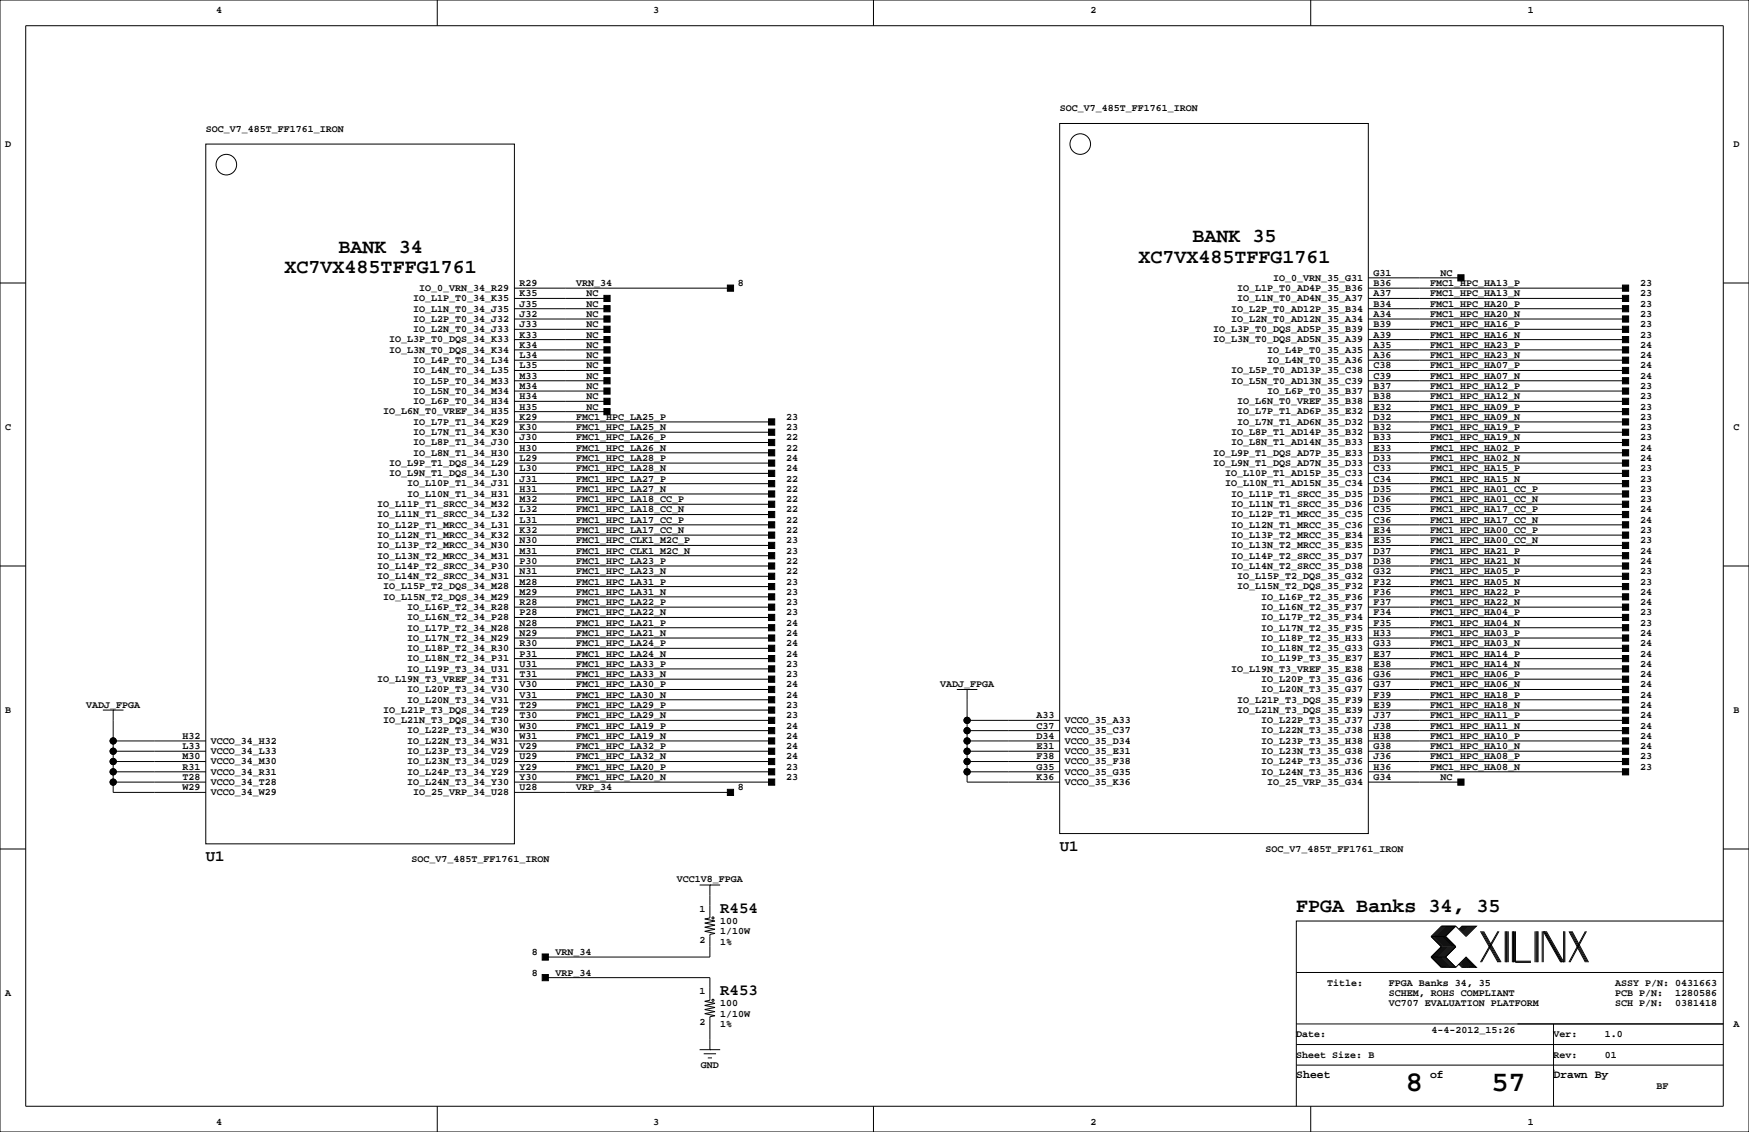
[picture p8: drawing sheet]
<svg xmlns="http://www.w3.org/2000/svg" width="432mm" height="279mm" viewBox="0 0 432 279" stroke-linecap="round" stroke-linejoin="round" font-family="sans-serif">
<defs><g id="words">
<g font-size="7.1">
<text x="347" y="269.3">8</text>
<text x="368.2" y="269.3">57</text>
</g>
<g font-size="4.9">
<text x="294.4" y="59.8">BANK 35</text>
<text x="83.6" y="62.3">BANK 34</text>
<text x="281.1" y="64.9">XC7VX485TFFG1761</text>
<text x="70.3" y="67.4">XC7VX485TFFG1761</text>
<text x="320" y="225.1">FPGA Banks 34, 35</text>
</g>
<g font-size="3.9">
<text x="50.8" y="212.6">U1</text>
<text x="261.6" y="210">U1</text>
<text x="177.8" y="225.3">R454</text>
<text x="177.8" y="245.6">R453</text>
</g>
<g font-size="2.8">
<text x="320" y="266.1">Sheet</text>
<text x="353.1" y="266.1">of</text>
<text x="383.5" y="266.1">Drawn By</text>
</g>
<g font-size="2.5">
<text x="53.3" y="3.3">4</text>
<text x="161.3" y="3.3">3</text>
<text x="269.2" y="3.3">2</text>
<text x="377.2" y="3.3">1</text>
<text x="261.6" y="27.4">SOC_V7_485T_FF1761_IRON</text>
<text x="50.8" y="32.5">SOC_V7_485T_FF1761_IRON</text>
<text x="1.3" y="36.3">D</text>
<text x="428" y="36.3">D</text>
<text x="103.5" y="71.8">IO_0_VRN_34_R29</text>
<text x="128.3" y="70.6">R29</text>
<text x="142.2" y="70.6">VRN_34</text>
<text x="182.1" y="70.6">8</text>
<text x="305.4" y="71.8">IO_L1P_T0_AD4P_35_B36</text>
<text x="314.3" y="69.3">IO_0_VRN_35_G31</text>
<text x="339.1" y="70.6">B36</text>
<text x="339.1" y="68.1">G31</text>
<text x="353.1" y="70.6">FMC1_HPC_HA13_P</text>
<text x="355.6" y="68.1">NC</text>
<text x="404.9" y="70.6">23</text>
<text x="102" y="76.9">IO_L1N_T0_34_J35</text>
<text x="102" y="74.4">IO_L1P_T0_34_K35</text>
<text x="128.3" y="75.7">J35</text>
<text x="128.3" y="73.2">K35</text>
<text x="144.8" y="75.7">NC</text>
<text x="144.8" y="73.2">NC</text>
<text x="304" y="76.9">IO_L2P_T0_AD12P_35_B34</text>
<text x="305.4" y="74.4">IO_L1N_T0_AD4N_35_A37</text>
<text x="339.1" y="75.7">B34</text>
<text x="339.1" y="73.2">A37</text>
<text x="353.1" y="75.7">FMC1_HPC_HA20_P</text>
<text x="353.1" y="73.2">FMC1_HPC_HA13_N</text>
<text x="404.9" y="75.7">23</text>
<text x="404.9" y="73.2">23</text>
<text x="102" y="82">IO_L2N_T0_34_J33</text>
<text x="102" y="79.4">IO_L2P_T0_34_J32</text>
<text x="128.3" y="83.3">K33</text>
<text x="128.3" y="80.8">J33</text>
<text x="128.3" y="78.2">J32</text>
<text x="144.8" y="83.3">NC</text>
<text x="144.8" y="80.8">NC</text>
<text x="144.8" y="78.2">NC</text>
<text x="299.5" y="82">IO_L3P_T0_DQS_AD5P_35_B39</text>
<text x="304" y="79.4">IO_L2N_T0_AD12N_35_A34</text>
<text x="339.1" y="83.3">A39</text>
<text x="339.1" y="80.8">B39</text>
<text x="339.1" y="78.2">A34</text>
<text x="353.1" y="78.2">FMC1_HPC_HA20_N</text>
<text x="353.1" y="83.3">FMC1_HPC_HA16_N</text>
<text x="353.1" y="80.8">FMC1_HPC_HA16_P</text>
<text x="404.9" y="78.2">23</text>
<text x="404.9" y="83.3">23</text>
<text x="404.9" y="80.8">23</text>
<text x="96.1" y="87.1">IO_L3N_T0_DQS_34_K34</text>
<text x="96.1" y="84.5">IO_L3P_T0_DQS_34_K33</text>
<text x="102" y="89.6">IO_L4P_T0_34_L34</text>
<text x="128.3" y="88.4">L34</text>
<text x="128.3" y="85.9">K34</text>
<text x="144.8" y="85.9">NC</text>
<text x="144.8" y="88.4">NC</text>
<text x="299.5" y="84.5">IO_L3N_T0_DQS_AD5N_35_A39</text>
<text x="312.8" y="89.6">IO_L4N_T0_35_A36</text>
<text x="312.8" y="87.1">IO_L4P_T0_35_A35</text>
<text x="339.1" y="88.4">A36</text>
<text x="339.1" y="85.9">A35</text>
<text x="353.1" y="88.4">FMC1_HPC_HA23_N</text>
<text x="353.1" y="85.9">FMC1_HPC_HA23_P</text>
<text x="404.9" y="88.4">24</text>
<text x="404.9" y="85.9">24</text>
<text x="102" y="94.7">IO_L5P_T0_34_M33</text>
<text x="102" y="92.1">IO_L4N_T0_34_L35</text>
<text x="128.3" y="93.5">M33</text>
<text x="128.3" y="90.9">L35</text>
<text x="144.8" y="90.9">NC</text>
<text x="144.8" y="93.5">NC</text>
<text x="304" y="94.7">IO_L5N_T0_AD13N_35_C39</text>
<text x="304" y="92.1">IO_L5P_T0_AD13P_35_C38</text>
<text x="339.1" y="93.5">C39</text>
<text x="339.1" y="90.9">C38</text>
<text x="353.1" y="93.5">FMC1_HPC_HA07_N</text>
<text x="353.1" y="90.9">FMC1_HPC_HA07_P</text>
<text x="404.9" y="93.5">24</text>
<text x="404.9" y="90.9">24</text>
<text x="102" y="99.8">IO_L6P_T0_34_H34</text>
<text x="102" y="97.2">IO_L5N_T0_34_M34</text>
<text x="128.3" y="101.1">H35</text>
<text x="128.3" y="98.6">H34</text>
<text x="128.3" y="96">M34</text>
<text x="144.8" y="98.6">NC</text>
<text x="144.8" y="96">NC</text>
<text x="144.8" y="101.1">NC</text>
<text x="305.4" y="99.8">IO_L6N_T0_VREF_35_B38</text>
<text x="312.8" y="97.2">IO_L6P_T0_35_B37</text>
<text x="339.1" y="101.1">E32</text>
<text x="339.1" y="98.6">B38</text>
<text x="339.1" y="96">B37</text>
<text x="353.1" y="101.1">FMC1_HPC_HA09_P</text>
<text x="353.1" y="98.6">FMC1_HPC_HA12_N</text>
<text x="353.1" y="96">FMC1_HPC_HA12_P</text>
<text x="404.9" y="101.1">23</text>
<text x="404.9" y="98.6">23</text>
<text x="404.9" y="96">23</text>
<text x="1.3" y="106.2">C</text>
<text x="94.6" y="102.3">IO_L6N_T0_VREF_34_H35</text>
<text x="102" y="107.4">IO_L7N_T1_34_K30</text>
<text x="102" y="104.8">IO_L7P_T1_34_K29</text>
<text x="128.3" y="106.2">K30</text>
<text x="128.3" y="103.6">K29</text>
<text x="142.2" y="106.2">FMC1_HPC_LA25_N</text>
<text x="142.2" y="103.6">FMC1_HPC_LA25_P</text>
<text x="194.1" y="106.2">23</text>
<text x="194.1" y="103.6">23</text>
<text x="304" y="107.4">IO_L8P_T1_AD14P_35_B32</text>
<text x="305.4" y="104.8">IO_L7N_T1_AD6N_35_D32</text>
<text x="305.4" y="102.3">IO_L7P_T1_AD6P_35_E32</text>
<text x="339.1" y="106.2">B32</text>
<text x="339.1" y="103.6">D32</text>
<text x="353.1" y="103.6">FMC1_HPC_HA09_N</text>
<text x="353.1" y="106.2">FMC1_HPC_HA19_P</text>
<text x="404.9" y="103.6">23</text>
<text x="404.9" y="106.2">23</text>
<text x="428" y="106.2">C</text>
<text x="102" y="112.5">IO_L8N_T1_34_H30</text>
<text x="102" y="109.9">IO_L8P_T1_34_J30</text>
<text x="128.3" y="113.8">L29</text>
<text x="128.3" y="111.3">H30</text>
<text x="128.3" y="108.7">J30</text>
<text x="142.2" y="111.3">FMC1_HPC_LA26_N</text>
<text x="142.2" y="108.7">FMC1_HPC_LA26_P</text>
<text x="142.2" y="113.8">FMC1_HPC_LA28_P</text>
<text x="194.1" y="111.3">22</text>
<text x="194.1" y="108.7">22</text>
<text x="194.1" y="113.8">24</text>
<text x="299.5" y="112.5">IO_L9P_T1_DQS_AD7P_35_E33</text>
<text x="304" y="109.9">IO_L8N_T1_AD14N_35_B33</text>
<text x="339.1" y="113.8">D33</text>
<text x="339.1" y="111.3">E33</text>
<text x="339.1" y="108.7">B33</text>
<text x="353.1" y="113.8">FMC1_HPC_HA02_N</text>
<text x="353.1" y="111.3">FMC1_HPC_HA02_P</text>
<text x="353.1" y="108.7">FMC1_HPC_HA19_N</text>
<text x="404.9" y="113.8">24</text>
<text x="404.9" y="111.3">24</text>
<text x="404.9" y="108.7">23</text>
<text x="96.1" y="117.5">IO_L9N_T1_DQS_34_L30</text>
<text x="96.1" y="115">IO_L9P_T1_DQS_34_L29</text>
<text x="128.3" y="118.9">J31</text>
<text x="128.3" y="116.3">L30</text>
<text x="142.2" y="118.9">FMC1_HPC_LA27_P</text>
<text x="142.2" y="116.3">FMC1_HPC_LA28_N</text>
<text x="194.1" y="118.9">22</text>
<text x="194.1" y="116.3">24</text>
<text x="299.5" y="115">IO_L9N_T1_DQS_AD7N_35_D33</text>
<text x="302.5" y="117.5">IO_L10P_T1_AD15P_35_C33</text>
<text x="339.1" y="118.9">C34</text>
<text x="339.1" y="116.3">C33</text>
<text x="353.1" y="118.9">FMC1_HPC_HA15_N</text>
<text x="353.1" y="116.3">FMC1_HPC_HA15_P</text>
<text x="404.9" y="118.9">23</text>
<text x="404.9" y="116.3">23</text>
<text x="93.1" y="125.2">IO_L11P_T1_SRCC_34_M32</text>
<text x="100.5" y="122.6">IO_L10N_T1_34_H31</text>
<text x="100.5" y="120.1">IO_L10P_T1_34_J31</text>
<text x="128.3" y="124">M32</text>
<text x="128.3" y="121.4">H31</text>
<text x="142.2" y="121.4">FMC1_HPC_LA27_N</text>
<text x="142.2" y="124">FMC1_HPC_LA18_CC_P</text>
<text x="194.1" y="121.4">22</text>
<text x="194.1" y="124">22</text>
<text x="302.5" y="120.1">IO_L10N_T1_AD15N_35_C34</text>
<text x="304" y="125.2">IO_L11N_T1_SRCC_35_D36</text>
<text x="304" y="122.6">IO_L11P_T1_SRCC_35_D35</text>
<text x="339.1" y="124">D36</text>
<text x="339.1" y="121.4">D35</text>
<text x="353.1" y="124">FMC1_HPC_HA01_CC_N</text>
<text x="353.1" y="121.4">FMC1_HPC_HA01_CC_P</text>
<text x="404.9" y="124">23</text>
<text x="404.9" y="121.4">23</text>
<text x="93.1" y="130.2">IO_L12P_T1_MRCC_34_L31</text>
<text x="93.1" y="127.7">IO_L11N_T1_SRCC_34_L32</text>
<text x="128.3" y="131.6">K32</text>
<text x="128.3" y="129">L31</text>
<text x="128.3" y="126.5">L32</text>
<text x="142.2" y="126.5">FMC1_HPC_LA18_CC_N</text>
<text x="142.2" y="131.6">FMC1_HPC_LA17_CC_N</text>
<text x="142.2" y="129">FMC1_HPC_LA17_CC_P</text>
<text x="194.1" y="126.5">22</text>
<text x="194.1" y="131.6">22</text>
<text x="194.1" y="129">22</text>
<text x="304" y="130.2">IO_L12N_T1_MRCC_35_C36</text>
<text x="304" y="127.7">IO_L12P_T1_MRCC_35_C35</text>
<text x="339.1" y="131.6">E34</text>
<text x="339.1" y="129">C36</text>
<text x="339.1" y="126.5">C35</text>
<text x="353.1" y="126.5">FMC1_HPC_HA17_CC_P</text>
<text x="353.1" y="129">FMC1_HPC_HA17_CC_N</text>
<text x="353.1" y="131.6">FMC1_HPC_HA00_CC_P</text>
<text x="404.9" y="126.5">24</text>
<text x="404.9" y="129">24</text>
<text x="404.9" y="131.6">23</text>
<text x="93.1" y="137.9">IO_L13N_T2_MRCC_34_M31</text>
<text x="93.1" y="135.3">IO_L13P_T2_MRCC_34_N30</text>
<text x="93.1" y="132.8">IO_L12N_T1_MRCC_34_K32</text>
<text x="128.3" y="136.7">M31</text>
<text x="128.3" y="134.1">N30</text>
<text x="142.2" y="134.1">FMC1_HPC_CLK1_M2C_P</text>
<text x="142.2" y="136.7">FMC1_HPC_CLK1_M2C_N</text>
<text x="194.1" y="134.1">23</text>
<text x="194.1" y="136.7">23</text>
<text x="304" y="137.9">IO_L14P_T2_SRCC_35_D37</text>
<text x="304" y="135.3">IO_L13N_T2_MRCC_35_E35</text>
<text x="304" y="132.8">IO_L13P_T2_MRCC_35_E34</text>
<text x="339.1" y="136.7">D37</text>
<text x="339.1" y="134.1">E35</text>
<text x="353.1" y="136.7">FMC1_HPC_HA21_P</text>
<text x="353.1" y="134.1">FMC1_HPC_HA00_CC_N</text>
<text x="404.9" y="136.7">24</text>
<text x="404.9" y="134.1">23</text>
<text x="93.1" y="142.9">IO_L14N_T2_SRCC_34_N31</text>
<text x="93.1" y="140.4">IO_L14P_T2_SRCC_34_P30</text>
<text x="128.3" y="141.7">N31</text>
<text x="128.3" y="139.2">P30</text>
<text x="142.2" y="141.7">FMC1_HPC_LA23_N</text>
<text x="142.2" y="139.2">FMC1_HPC_LA23_P</text>
<text x="194.1" y="141.7">22</text>
<text x="194.1" y="139.2">22</text>
<text x="304" y="140.4">IO_L14N_T2_SRCC_35_D38</text>
<text x="305.4" y="142.9">IO_L15P_T2_DQS_35_G32</text>
<text x="339.1" y="141.7">G32</text>
<text x="339.1" y="139.2">D38</text>
<text x="353.1" y="139.2">FMC1_HPC_HA21_N</text>
<text x="353.1" y="141.7">FMC1_HPC_HA05_P</text>
<text x="404.9" y="139.2">24</text>
<text x="404.9" y="141.7">23</text>
<text x="94.6" y="148">IO_L15N_T2_DQS_34_M29</text>
<text x="94.6" y="145.5">IO_L15P_T2_DQS_34_M28</text>
<text x="128.3" y="149.4">R28</text>
<text x="128.3" y="146.8">M29</text>
<text x="128.3" y="144.3">M28</text>
<text x="142.2" y="146.8">FMC1_HPC_LA31_N</text>
<text x="142.2" y="144.3">FMC1_HPC_LA31_P</text>
<text x="142.2" y="149.4">FMC1_HPC_LA22_P</text>
<text x="194.1" y="146.8">23</text>
<text x="194.1" y="144.3">23</text>
<text x="194.1" y="149.4">23</text>
<text x="305.4" y="145.5">IO_L15N_T2_DQS_35_F32</text>
<text x="311.4" y="148">IO_L16P_T2_35_F36</text>
<text x="339.1" y="149.4">F37</text>
<text x="339.1" y="146.8">F36</text>
<text x="339.1" y="144.3">F32</text>
<text x="353.1" y="149.4">FMC1_HPC_HA22_N</text>
<text x="353.1" y="146.8">FMC1_HPC_HA22_P</text>
<text x="353.1" y="144.3">FMC1_HPC_HA05_N</text>
<text x="404.9" y="149.4">24</text>
<text x="404.9" y="146.8">24</text>
<text x="404.9" y="144.3">23</text>
<text x="100.5" y="155.6">IO_L17P_T2_34_N28</text>
<text x="100.5" y="153.1">IO_L16N_T2_34_P28</text>
<text x="100.5" y="150.6">IO_L16P_T2_34_R28</text>
<text x="128.3" y="154.4">N28</text>
<text x="128.3" y="151.9">P28</text>
<text x="142.2" y="151.9">FMC1_HPC_LA22_N</text>
<text x="142.2" y="154.4">FMC1_HPC_LA21_P</text>
<text x="194.1" y="151.9">23</text>
<text x="194.1" y="154.4">24</text>
<text x="311.4" y="155.6">IO_L17N_T2_35_F35</text>
<text x="311.4" y="153.1">IO_L17P_T2_35_F34</text>
<text x="311.4" y="150.6">IO_L16N_T2_35_F37</text>
<text x="339.1" y="154.4">F35</text>
<text x="339.1" y="151.9">F34</text>
<text x="353.1" y="154.4">FMC1_HPC_HA04_N</text>
<text x="353.1" y="151.9">FMC1_HPC_HA04_P</text>
<text x="404.9" y="154.4">23</text>
<text x="404.9" y="151.9">23</text>
<text x="100.5" y="160.7">IO_L18P_T2_34_R30</text>
<text x="100.5" y="158.2">IO_L17N_T2_34_N29</text>
<text x="128.3" y="159.5">R30</text>
<text x="128.3" y="157">N29</text>
<text x="142.2" y="159.5">FMC1_HPC_LA24_P</text>
<text x="142.2" y="157">FMC1_HPC_LA21_N</text>
<text x="194.1" y="159.5">24</text>
<text x="194.1" y="157">24</text>
<text x="311.4" y="160.7">IO_L18N_T2_35_G33</text>
<text x="311.4" y="158.2">IO_L18P_T2_35_H33</text>
<text x="339.1" y="159.5">G33</text>
<text x="339.1" y="157">H33</text>
<text x="353.1" y="159.5">FMC1_HPC_HA03_N</text>
<text x="353.1" y="157">FMC1_HPC_HA03_P</text>
<text x="404.9" y="159.5">24</text>
<text x="404.9" y="157">24</text>
<text x="100.5" y="165.8">IO_L19P_T3_34_U31</text>
<text x="100.5" y="163.3">IO_L18N_T2_34_P31</text>
<text x="128.3" y="167.1">T31</text>
<text x="128.3" y="164.6">U31</text>
<text x="128.3" y="162.1">P31</text>
<text x="142.2" y="167.1">FMC1_HPC_LA33_N</text>
<text x="142.2" y="164.6">FMC1_HPC_LA33_P</text>
<text x="142.2" y="162.1">FMC1_HPC_LA24_N</text>
<text x="194.1" y="167.1">23</text>
<text x="194.1" y="164.6">23</text>
<text x="194.1" y="162.1">24</text>
<text x="304" y="165.8">IO_L19N_T3_VREF_35_E38</text>
<text x="311.4" y="163.3">IO_L19P_T3_35_E37</text>
<text x="339.1" y="167.1">G36</text>
<text x="339.1" y="164.6">E38</text>
<text x="339.1" y="162.1">E37</text>
<text x="353.1" y="164.6">FMC1_HPC_HA14_N</text>
<text x="353.1" y="162.1">FMC1_HPC_HA14_P</text>
<text x="353.1" y="167.1">FMC1_HPC_HA06_P</text>
<text x="404.9" y="164.6">24</text>
<text x="404.9" y="162.1">24</text>
<text x="404.9" y="167.1">24</text>
<text x="93.1" y="168.3">IO_L19N_T3_VREF_34_T31</text>
<text x="100.5" y="173.4">IO_L20N_T3_34_V31</text>
<text x="100.5" y="170.9">IO_L20P_T3_34_V30</text>
<text x="128.3" y="172.2">V31</text>
<text x="128.3" y="169.7">V30</text>
<text x="142.2" y="172.2">FMC1_HPC_LA30_N</text>
<text x="142.2" y="169.7">FMC1_HPC_LA30_P</text>
<text x="194.1" y="172.2">24</text>
<text x="194.1" y="169.7">24</text>
<text x="232.1" y="169.7">VADJ_FPGA</text>
<text x="305.4" y="173.4">IO_L21P_T3_DQS_35_F39</text>
<text x="311.4" y="170.9">IO_L20N_T3_35_G37</text>
<text x="311.4" y="168.3">IO_L20P_T3_35_G36</text>
<text x="339.1" y="172.2">F39</text>
<text x="339.1" y="169.7">G37</text>
<text x="353.1" y="172.2">FMC1_HPC_HA18_P</text>
<text x="353.1" y="169.7">FMC1_HPC_HA06_N</text>
<text x="404.9" y="172.2">24</text>
<text x="404.9" y="169.7">24</text>
<text x="1.3" y="176">B</text>
<text x="21.3" y="174.8">VADJ_FPGA</text>
<text x="94.6" y="178.5">IO_L21N_T3_DQS_34_T30</text>
<text x="94.6" y="176">IO_L21P_T3_DQS_34_T29</text>
<text x="128.3" y="179.8">W30</text>
<text x="128.3" y="177.3">T30</text>
<text x="128.3" y="174.8">T29</text>
<text x="142.2" y="179.8">FMC1_HPC_LA19_P</text>
<text x="142.2" y="174.8">FMC1_HPC_LA29_P</text>
<text x="142.2" y="177.3">FMC1_HPC_LA29_N</text>
<text x="194.1" y="179.8">24</text>
<text x="194.1" y="174.8">23</text>
<text x="194.1" y="177.3">23</text>
<text x="255.9" y="179.8">C37</text>
<text x="255.9" y="177.3">A33</text>
<text x="262.9" y="178.5">VCCO_35_A33</text>
<text x="305.4" y="176">IO_L21N_T3_DQS_35_E39</text>
<text x="311.4" y="178.5">IO_L22P_T3_35_J37</text>
<text x="339.1" y="179.8">J38</text>
<text x="339.1" y="177.3">J37</text>
<text x="339.1" y="174.8">E39</text>
<text x="353.1" y="174.8">FMC1_HPC_HA18_N</text>
<text x="353.1" y="179.8">FMC1_HPC_HA11_N</text>
<text x="353.1" y="177.3">FMC1_HPC_HA11_P</text>
<text x="404.9" y="174.8">24</text>
<text x="404.9" y="179.8">24</text>
<text x="404.9" y="177.3">24</text>
<text x="428" y="176">B</text>
<text x="45.1" y="184.9">L33</text>
<text x="45.1" y="182.4">H32</text>
<text x="52.1" y="183.6">VCCO_34_H32</text>
<text x="100.5" y="183.6">IO_L22N_T3_34_W31</text>
<text x="100.5" y="181">IO_L22P_T3_34_W30</text>
<text x="128.3" y="184.9">V29</text>
<text x="128.3" y="182.4">W31</text>
<text x="142.2" y="184.9">FMC1_HPC_LA32_P</text>
<text x="142.2" y="182.4">FMC1_HPC_LA19_N</text>
<text x="194.1" y="184.9">24</text>
<text x="194.1" y="182.4">24</text>
<text x="255.9" y="184.9">E31</text>
<text x="255.9" y="182.4">D34</text>
<text x="262.9" y="183.6">VCCO_35_D34</text>
<text x="262.9" y="181">VCCO_35_C37</text>
<text x="311.4" y="183.6">IO_L23P_T3_35_H38</text>
<text x="311.4" y="181">IO_L22N_T3_35_J38</text>
<text x="339.1" y="184.9">G38</text>
<text x="339.1" y="182.4">H38</text>
<text x="353.1" y="184.9">FMC1_HPC_HA10_N</text>
<text x="353.1" y="182.4">FMC1_HPC_HA10_P</text>
<text x="404.9" y="184.9">24</text>
<text x="404.9" y="182.4">24</text>
<text x="45.1" y="190">R31</text>
<text x="45.1" y="187.5">M30</text>
<text x="52.1" y="191.2">VCCO_34_R31</text>
<text x="52.1" y="188.7">VCCO_34_M30</text>
<text x="52.1" y="186.1">VCCO_34_L33</text>
<text x="100.5" y="191.2">IO_L24P_T3_34_Y29</text>
<text x="100.5" y="188.7">IO_L23N_T3_34_U29</text>
<text x="100.5" y="186.1">IO_L23P_T3_34_V29</text>
<text x="128.3" y="190">Y29</text>
<text x="128.3" y="187.5">U29</text>
<text x="142.2" y="187.5">FMC1_HPC_LA32_N</text>
<text x="142.2" y="190">FMC1_HPC_LA20_P</text>
<text x="194.1" y="187.5">24</text>
<text x="194.1" y="190">23</text>
<text x="255.9" y="190">G35</text>
<text x="255.9" y="187.5">F38</text>
<text x="262.9" y="191.2">VCCO_35_G35</text>
<text x="262.9" y="188.7">VCCO_35_F38</text>
<text x="262.9" y="186.1">VCCO_35_E31</text>
<text x="311.4" y="191.2">IO_L24N_T3_35_H36</text>
<text x="311.4" y="188.7">IO_L24P_T3_35_J36</text>
<text x="311.4" y="186.1">IO_L23N_T3_35_G38</text>
<text x="339.1" y="190">H36</text>
<text x="339.1" y="187.5">J36</text>
<text x="353.1" y="190">FMC1_HPC_HA08_N</text>
<text x="353.1" y="187.5">FMC1_HPC_HA08_P</text>
<text x="404.9" y="190">23</text>
<text x="404.9" y="187.5">23</text>
<text x="45.1" y="195.1">W29</text>
<text x="45.1" y="192.5">T28</text>
<text x="52.1" y="196.3">VCCO_34_W29</text>
<text x="52.1" y="193.7">VCCO_34_T28</text>
<text x="100.5" y="193.7">IO_L24N_T3_34_Y30</text>
<text x="102" y="196.3">IO_25_VRP_34_U28</text>
<text x="128.3" y="195.1">U28</text>
<text x="128.3" y="192.5">Y30</text>
<text x="142.2" y="192.5">FMC1_HPC_LA20_N</text>
<text x="142.2" y="195.1">VRP_34</text>
<text x="182.1" y="195.1">8</text>
<text x="194.1" y="192.5">23</text>
<text x="255.9" y="192.5">K36</text>
<text x="262.9" y="193.7">VCCO_35_K36</text>
<text x="312.8" y="193.7">IO_25_VRP_35_G34</text>
<text x="339.1" y="192.5">G34</text>
<text x="355.6" y="192.5">NC</text>
<text x="101.6" y="212.9">SOC_V7_485T_FF1761_IRON</text>
<text x="312.4" y="210.3">SOC_V7_485T_FF1761_IRON</text>
<text x="167.1" y="217.7">VCC1V8_FPGA</text>
<text x="172.7" y="225.1">1</text>
<text x="172.7" y="232.8">2</text>
<text x="177.8" y="233.2">1%</text>
<text x="177.8" y="230.6">1/10W</text>
<text x="177.8" y="228.1">100</text>
<text x="131.3" y="235.7">8</text>
<text x="137.2" y="235.7">VRN_34</text>
<text x="1.3" y="245.9">A</text>
<text x="131.3" y="240.8">8</text>
<text x="137.2" y="240.8">VRP_34</text>
<text x="172.7" y="245.5">1</text>
<text x="327.7" y="243.3">Title:</text>
<text x="342.9" y="245.9">SCHEM, ROHS COMPLIANT</text>
<text x="342.9" y="243.3">FPGA Banks 34, 35</text>
<text x="398.8" y="243.3">ASSY P/N: 0431663</text>
<text x="398.8" y="245.9">PCB P/N:</text>
<text x="413.6" y="245.9">1280586</text>
<text x="177.8" y="248.4">100</text>
<text x="177.8" y="251">1/10W</text>
<text x="342.9" y="248.4">VC707 EVALUATION PLATFORM</text>
<text x="398.8" y="248.4">SCH P/N:</text>
<text x="413.6" y="248.4">0381418</text>
<text x="172.7" y="253.1">2</text>
<text x="177.8" y="253.5">1%</text>
<text x="320" y="256">Date:</text>
<text x="353.4" y="255">4-4-2012_15:26</text>
<text x="383.5" y="256">Ver:</text>
<text x="396.2" y="256">1.0</text>
<text x="428" y="253.5">A</text>
<text x="173" y="263.7">GND</text>
<text x="320" y="261.1">Sheet Size: B</text>
<text x="383.5" y="261.1">Rev:</text>
<text x="396.2" y="261.1">01</text>
<text x="408.9" y="268.7">BF</text>
<text x="53.3" y="277.6">4</text>
<text x="161.3" y="277.6">3</text>
<text x="269.2" y="277.6">2</text>
<text x="377.2" y="277.6">1</text>
</g>
</g></defs>
<g fill="none" stroke="#000" stroke-width=".25">
<path d="M0 0h431.8v279.4h-431.8zM6.3 6.4h419.1v266.6h-419.1zM107.9 0v6.4M215.6 0v6.4M323.6 0v6.4M50.8 35.6h76.2v172.7h-76.2zM261.6 30.5h76.2v175.2h-76.2zM0 69.8h6.3M127 71.1h53.3M127 78.7h22.9M127 73.7h22.9M127 76.2h22.9"/>
<path d="M337.8 71.1h63.5M337.8 78.7h63.5M337.8 73.7h63.5M337.8 76.2h63.5M337.8 68.6h22.9M425.4 69.8h6.4M127 96.5h22.9M127 94h22.9M127 91.4h22.9M127 88.9h22.9M127 81.3h22.9M127 83.8h22.9"/>
<path d="M127 86.4h22.9M127 99.1h22.9M337.8 96.5h63.5M337.8 94h63.5M337.8 91.4h63.5M337.8 88.9h63.5M337.8 81.3h63.5M337.8 83.8h63.5M337.8 86.4h63.5M337.8 99.1h63.5M127 101.6h22.9M127 106.7h63.5"/>
<path d="M127 109.2h63.5M127 116.8h63.5M127 119.4h63.5M127 104.1h63.5M127 111.8h63.5M127 114.3h63.5M337.8 101.6h63.5M337.8 106.7h63.5M337.8 109.2h63.5M337.8 116.8h63.5M337.8 119.4h63.5M337.8 104.1h63.5"/>
<path d="M337.8 111.8h63.5M337.8 114.3h63.5M0 139.7h6.3M127 134.6h63.5M127 132.1h63.5M127 121.9h63.5M127 124.5h63.5M127 129.5h63.5M127 127h63.5M127 137.2h63.5M127 139.7h63.5M337.8 134.6h63.5"/>
<path d="M337.8 132.1h63.5M337.8 121.9h63.5M337.8 124.5h63.5M337.8 129.5h63.5M337.8 127h63.5M337.8 137.2h63.5M337.8 139.7h63.5M425.4 139.7h6.4M127 157.5h63.5M127 154.9h63.5M127 142.2h63.5M127 144.8h63.5"/>
<path d="M127 152.4h63.5M127 147.3h63.5M127 149.9h63.5M337.8 157.5h63.5M337.8 154.9h63.5M337.8 142.2h63.5M337.8 144.8h63.5M337.8 152.4h63.5M337.8 147.3h63.5M337.8 149.9h63.5M25.4 175.3h5.1M27.9 175.3h.1"/>
<path d="M27.9 175.3v20.3h22.9M127 177.8h63.5M127 162.6h63.5M127 160h63.5M127 175.3h63.5M127 167.6h63.5M127 170.2h63.5M127 165.1h63.5M127 172.7h63.5M236.2 170.2h5.1M238.8 170.2h.1M238.8 177.8h22.8"/>
<path d="M238.8 170.2v22.8h22.8M337.8 177.8h63.5M337.8 162.6h63.5M337.8 160h63.5M337.8 175.3h63.5M337.8 167.6h63.5M337.8 170.2h63.5M337.8 165.1h63.5M337.8 172.7h63.5M27.9 182.9h22.9M27.9 190.5h22.9M27.9 193h22.9"/>
<path d="M27.9 188h22.9M27.9 185.4h22.9M127 195.6h53.3M127 182.9h63.5M127 180.3h63.5M127 190.5h63.5M127 193h63.5M127 188h63.5M127 185.4h63.5M238.8 182.9h22.8M238.8 180.3h22.8M238.8 190.5h22.8"/>
<path d="M238.8 188h22.8M238.8 185.4h22.8M337.8 182.9h63.5M337.8 180.3h63.5M337.8 190.5h63.5M337.8 193h22.9M337.8 188h63.5M337.8 185.4h63.5M0 209.5h6.3M172.7 218.4h5.1M175.3 218.4h.1M175.3 218.4v8.2l-1.3 .2 2.5 .5-2.5 .5 2.5 .5-2.5 .6 2.5 .5-2.5 .5 2.5 .5-1.2 .2v5.6h-40.7"/>
<path d="M425.4 209.5h6.4M353.3 236.2l2.6 2.6h3.5M353.3 231.1l2.6 2.6-2.6 2.5M353.3 236.2h3.6M353.3 231.1h3.6M356.1 228.6l-2.5 2.5 2.5 2.6-2.5 2.5 2.5 2.6M356.4 228.6l-2.6 2.5 2.6 2.6-2.6 2.5 2.6 2.6M356.6 228.6l-2.5 2.5 2.5 2.6-2.5 2.5 2.5 2.6M356.9 228.6l-2.6 2.5 2.6 2.6-2.6 2.5 2.6 2.6M356.9 231.1l2.5 2.6-2.5 2.5M356.9 236.2l2.5 2.6M357.1 228.6l-2.5 2.5 2.5 2.6-2.5 2.5 2.5 2.6"/>
<path d="M357.4 228.6l-2.6 2.5 2.6 2.6-2.6 2.5 2.6 2.6M357.6 228.6l-2.5 2.5 2.5 2.6-2.5 2.5 2.5 2.6M357.9 228.6l-2.6 2.5 2.6 2.6-2.6 2.5 2.6 2.6M358.1 228.6l-2.5 2.5 2.5 2.6-2.5 2.5 2.5 2.6M358.4 228.6l-2.5 2.5 2.5 2.6-2.5 2.5 2.5 2.6M358.6 228.6l-2.5 2.5 2.5 2.6-2.5 2.5 2.5 2.6M358.9 228.6l-2.5 2.5 2.5 2.6-2.5 2.5 2.5 2.6M359.2 228.6l-2.6 2.5 2.6 2.6-2.6 2.5 2.6 2.6M359.4 228.6l2.5 2.5 2.6-2.5h-3.6l-.7 .8M359.4 228.6h-3.5l-2.6 2.5M359.4 228.6l-2.5 2.5M360.2 238l.7 .8h3.6l-2.6-2.6-2.5 2.6"/>
<path d="M360.4 237.7l1 1.1M360.4 238l.8 .8M360.7 237.5l1.2 1.3M360.7 237.7l1 1.1M360.9 237.2l1.6 1.6M360.9 237.5l1.3 1.3M361.2 237l1.8 1.8M361.2 237.2l1.5 1.6M361.2 228.6l-.8 .8M361.4 236.7l2.1 2.1M361.4 237l1.8 1.8M361.4 228.6l-1 1"/>
<path d="M361.7 236.5l2.3 2.3M361.7 236.7l2 2.1M361.7 228.6l-1 1M361.9 236.5l2.3 2.3M361.9 228.6l-1.2 1.3M362.2 228.6l-1.3 1.3M362.5 228.6l-1.6 1.5M362.7 228.6l-1.5 1.5M363 228.6l-1.8 1.8M363.2 228.6l-1.8 1.8M363.5 228.6l-2.1 2M363.7 228.6l-2 2"/>
<path d="M364 228.6l-2.3 2.3M364.2 228.6l-2.3 2.3M365.5 229.9l4.3 7.6M365.8 229.9l4.3 7.6M366 229.9l4.3 7.6M366.3 229.9l4.3 7.6M369.8 229.9l-4.3 7.6M370.1 229.9l-4.3 7.6M371.6 229.9v7.6M371.9 229.9v7.6M372.1 229.9v7.6M372.4 229.9v7.6"/>
<path d="M373.4 229.9v7.6M373.6 229.9v7.6M373.9 229.9v7.6M374.1 229.9v7.6h3.9M374.1 237.2h3.9M379 229.9v7.6M379.2 229.9v7.6M379.5 229.9v7.6M379.7 229.9v7.6M380.7 229.9v7.6M381 237.5v-7.6l4.3 7.6M381.3 229.9l4.3 7.6"/>
<path d="M381.5 229.9l4.3 7.6M381.8 229.9l4.3 7.6v-7.6M386.3 229.9v7.6M387.3 229.9l4.1 7.6M387.6 229.9l4.1 7.6M387.9 229.9l4 7.6M388.1 229.9l4.1 7.6M391.4 229.9l-4.1 7.6M391.7 229.9l-4.1 7.6M425.4 227.3h-105.4v35.6M134.6 241.3h40.7v5.6l-1.3 .2 2.5 .5-2.5 .6 2.5 .5-2.5 .5 2.5 .5-2.5 .5 2.5 .5-1.2 .3v8.1M172.7 259.1h5.1"/>
<path d="M175.3 259.1h.1M320 257.8h105.4M320 252.7h105.4M320 240h105.4M383.5 252.7v20.3M107.9 273v6.4M173.7 260.1h3.1M174.8 261.1h1M215.6 273v6.4M320 262.9v10.1M320 262.9h105.4M323.6 273v6.4"/>
<path d="M383.5 264.2h.1"/>
<circle cx="266.7" cy="35.6" r="2.54"/>
<circle cx="55.9" cy="40.6" r="2.54"/>
<circle cx="238.8" cy="177.8" r=".76"/>
<circle cx="27.9" cy="182.9" r=".76"/>
<circle cx="27.9" cy="190.5" r=".76"/>
<circle cx="27.9" cy="193" r=".76"/>
<circle cx="27.9" cy="185.4" r=".76"/>
<circle cx="27.9" cy="188" r=".76"/>
<circle cx="238.8" cy="182.9" r=".76"/>
<circle cx="238.8" cy="190.5" r=".76"/>
<circle cx="238.8" cy="185.4" r=".76"/>
<circle cx="238.8" cy="180.3" r=".76"/>
<circle cx="238.8" cy="188" r=".76"/>
<circle cx="176" cy="226.6" r=".25"/>
<circle cx="176" cy="246.9" r=".25"/>
</g>
<g fill="#000" stroke="#000" stroke-width=".25">
<path d="M149.1 78h1.5v1.5h-1.5z" fill-rule="evenodd"/>
<path d="M149.1 72.9h1.5v1.5h-1.5z" fill-rule="evenodd"/>
<path d="M149.1 75.4h1.5v1.6h-1.5z" fill-rule="evenodd"/>
<path d="M179.6 70.4h1.5v1.5h-1.5z" fill-rule="evenodd"/>
<path d="M359.9 67.8h1.5v1.5h-1.5z" fill-rule="evenodd"/>
<path d="M400.6 70.4h1.5v1.5h-1.5z" fill-rule="evenodd"/>
<path d="M400.6 72.9h1.5v1.5h-1.5z" fill-rule="evenodd"/>
<path d="M400.6 75.4h1.5v1.6h-1.5z" fill-rule="evenodd"/>
<path d="M400.6 78h1.5v1.5h-1.5z" fill-rule="evenodd"/>
<path d="M149.1 95.8h1.5v1.5h-1.5z" fill-rule="evenodd"/>
<path d="M149.1 93.2h1.5v1.5h-1.5z" fill-rule="evenodd"/>
<path d="M149.1 90.7h1.5v1.5h-1.5z" fill-rule="evenodd"/>
<path d="M149.1 88.1h1.5v1.6h-1.5z" fill-rule="evenodd"/>
<path d="M149.1 80.5h1.5v1.5h-1.5z" fill-rule="evenodd"/>
<path d="M149.1 83.1h1.5v1.5h-1.5z" fill-rule="evenodd"/>
<path d="M149.1 85.6h1.5v1.5h-1.5z" fill-rule="evenodd"/>
<path d="M149.1 98.3h1.5v1.5h-1.5z" fill-rule="evenodd"/>
<path d="M400.6 80.5h1.5v1.5h-1.5z" fill-rule="evenodd"/>
<path d="M400.6 83.1h1.5v1.5h-1.5z" fill-rule="evenodd"/>
<path d="M400.6 95.8h1.5v1.5h-1.5z" fill-rule="evenodd"/>
<path d="M400.6 98.3h1.5v1.5h-1.5z" fill-rule="evenodd"/>
<path d="M400.6 85.6h1.5v1.5h-1.5z" fill-rule="evenodd"/>
<path d="M400.6 88.1h1.5v1.6h-1.5z" fill-rule="evenodd"/>
<path d="M400.6 90.7h1.5v1.5h-1.5z" fill-rule="evenodd"/>
<path d="M400.6 93.2h1.5v1.5h-1.5z" fill-rule="evenodd"/>
<path d="M149.1 100.8h1.5v1.6h-1.5z" fill-rule="evenodd"/>
<path d="M189.7 116.1h1.6v1.5h-1.6z" fill-rule="evenodd"/>
<path d="M189.7 113.5h1.6v1.6h-1.6z" fill-rule="evenodd"/>
<path d="M189.7 103.4h1.6v1.5h-1.6z" fill-rule="evenodd"/>
<path d="M189.7 105.9h1.6v1.5h-1.6z" fill-rule="evenodd"/>
<path d="M189.7 108.5h1.6v1.5h-1.6z" fill-rule="evenodd"/>
<path d="M189.7 111h1.6v1.5h-1.6z" fill-rule="evenodd"/>
<path d="M400.6 105.9h1.5v1.5h-1.5z" fill-rule="evenodd"/>
<path d="M400.6 108.5h1.5v1.5h-1.5z" fill-rule="evenodd"/>
<path d="M400.6 116.1h1.5v1.5h-1.5z" fill-rule="evenodd"/>
<path d="M400.6 100.8h1.5v1.6h-1.5z" fill-rule="evenodd"/>
<path d="M400.6 103.4h1.5v1.5h-1.5z" fill-rule="evenodd"/>
<path d="M400.6 111h1.5v1.5h-1.5z" fill-rule="evenodd"/>
<path d="M400.6 113.5h1.5v1.6h-1.5z" fill-rule="evenodd"/>
<path d="M189.7 136.4h1.6v1.5h-1.6z" fill-rule="evenodd"/>
<path d="M189.7 133.9h1.6v1.5h-1.6z" fill-rule="evenodd"/>
<path d="M189.7 128.8h1.6v1.5h-1.6z" fill-rule="evenodd"/>
<path d="M189.7 131.3h1.6v1.5h-1.6z" fill-rule="evenodd"/>
<path d="M189.7 123.7h1.6v1.5h-1.6z" fill-rule="evenodd"/>
<path d="M189.7 126.2h1.6v1.6h-1.6z" fill-rule="evenodd"/>
<path d="M189.7 118.6h1.6v1.5h-1.6z" fill-rule="evenodd"/>
<path d="M189.7 121.2h1.6v1.5h-1.6z" fill-rule="evenodd"/>
<path d="M400.6 133.9h1.5v1.5h-1.5z" fill-rule="evenodd"/>
<path d="M400.6 131.3h1.5v1.5h-1.5z" fill-rule="evenodd"/>
<path d="M400.6 121.2h1.5v1.5h-1.5z" fill-rule="evenodd"/>
<path d="M400.6 123.7h1.5v1.5h-1.5z" fill-rule="evenodd"/>
<path d="M400.6 128.8h1.5v1.5h-1.5z" fill-rule="evenodd"/>
<path d="M400.6 126.2h1.5v1.6h-1.5z" fill-rule="evenodd"/>
<path d="M400.6 118.6h1.5v1.5h-1.5z" fill-rule="evenodd"/>
<path d="M400.6 136.4h1.5v1.5h-1.5z" fill-rule="evenodd"/>
<path d="M189.7 156.7h1.6v1.5h-1.6z" fill-rule="evenodd"/>
<path d="M189.7 154.2h1.6v1.5h-1.6z" fill-rule="evenodd"/>
<path d="M189.7 149.1h1.6v1.5h-1.6z" fill-rule="evenodd"/>
<path d="M189.7 151.6h1.6v1.6h-1.6z" fill-rule="evenodd"/>
<path d="M189.7 144h1.6v1.5h-1.6z" fill-rule="evenodd"/>
<path d="M189.7 146.6h1.6v1.5h-1.6z" fill-rule="evenodd"/>
<path d="M189.7 138.9h1.6v1.6h-1.6z" fill-rule="evenodd"/>
<path d="M189.7 141.5h1.6v1.5h-1.6z" fill-rule="evenodd"/>
<path d="M400.6 141.5h1.5v1.5h-1.5z" fill-rule="evenodd"/>
<path d="M400.6 144h1.5v1.5h-1.5z" fill-rule="evenodd"/>
<path d="M400.6 151.6h1.5v1.6h-1.5z" fill-rule="evenodd"/>
<path d="M400.6 154.2h1.5v1.5h-1.5z" fill-rule="evenodd"/>
<path d="M400.6 156.7h1.5v1.5h-1.5z" fill-rule="evenodd"/>
<path d="M400.6 138.9h1.5v1.6h-1.5z" fill-rule="evenodd"/>
<path d="M400.6 146.6h1.5v1.5h-1.5z" fill-rule="evenodd"/>
<path d="M400.6 149.1h1.5v1.5h-1.5z" fill-rule="evenodd"/>
<path d="M189.7 177h1.6v1.6h-1.6z" fill-rule="evenodd"/>
<path d="M189.7 161.8h1.6v1.5h-1.6z" fill-rule="evenodd"/>
<path d="M189.7 159.3h1.6v1.5h-1.6z" fill-rule="evenodd"/>
<path d="M189.7 174.5h1.6v1.5h-1.6z" fill-rule="evenodd"/>
<path d="M189.7 164.3h1.6v1.6h-1.6z" fill-rule="evenodd"/>
<path d="M189.7 166.9h1.6v1.5h-1.6z" fill-rule="evenodd"/>
<path d="M189.7 169.4h1.6v1.5h-1.6z" fill-rule="evenodd"/>
<path d="M189.7 172h1.6v1.5h-1.6z" fill-rule="evenodd"/>
<path d="M400.6 166.9h1.5v1.5h-1.5z" fill-rule="evenodd"/>
<path d="M400.6 169.4h1.5v1.5h-1.5z" fill-rule="evenodd"/>
<path d="M400.6 159.3h1.5v1.5h-1.5z" fill-rule="evenodd"/>
<path d="M400.6 161.8h1.5v1.5h-1.5z" fill-rule="evenodd"/>
<path d="M400.6 164.3h1.5v1.6h-1.5z" fill-rule="evenodd"/>
<path d="M400.6 177h1.5v1.6h-1.5z" fill-rule="evenodd"/>
<path d="M400.6 172h1.5v1.5h-1.5z" fill-rule="evenodd"/>
<path d="M400.6 174.5h1.5v1.5h-1.5z" fill-rule="evenodd"/>
<path d="M179.6 194.8h1.5v1.5h-1.5z" fill-rule="evenodd"/>
<path d="M189.7 182.1h1.6v1.5h-1.6z" fill-rule="evenodd"/>
<path d="M189.7 179.6h1.6v1.5h-1.6z" fill-rule="evenodd"/>
<path d="M189.7 189.7h1.6v1.6h-1.6z" fill-rule="evenodd"/>
<path d="M189.7 184.7h1.6v1.5h-1.6z" fill-rule="evenodd"/>
<path d="M189.7 187.2h1.6v1.5h-1.6z" fill-rule="evenodd"/>
<path d="M189.7 192.3h1.6v1.5h-1.6z" fill-rule="evenodd"/>
<path d="M359.9 192.3h1.5v1.5h-1.5z" fill-rule="evenodd"/>
<path d="M400.6 187.2h1.5v1.5h-1.5z" fill-rule="evenodd"/>
<path d="M400.6 189.7h1.5v1.6h-1.5z" fill-rule="evenodd"/>
<path d="M400.6 182.1h1.5v1.5h-1.5z" fill-rule="evenodd"/>
<path d="M400.6 184.7h1.5v1.5h-1.5z" fill-rule="evenodd"/>
<path d="M400.6 179.6h1.5v1.5h-1.5z" fill-rule="evenodd"/>
<path d="M133.9 235.5h1.5v1.5h-1.5z" fill-rule="evenodd"/>
<path d="M133.9 240.5h1.5v1.6h-1.5z" fill-rule="evenodd"/>
<circle cx="238.8" cy="177.8" r=".76"/>
<circle cx="27.9" cy="182.9" r=".76"/>
<circle cx="27.9" cy="190.5" r=".76"/>
<circle cx="27.9" cy="193" r=".76"/>
<circle cx="27.9" cy="185.4" r=".76"/>
<circle cx="27.9" cy="188" r=".76"/>
<circle cx="238.8" cy="182.9" r=".76"/>
<circle cx="238.8" cy="190.5" r=".76"/>
<circle cx="238.8" cy="185.4" r=".76"/>
<circle cx="238.8" cy="180.3" r=".76"/>
<circle cx="238.8" cy="188" r=".76"/>
</g>
<use href="#words"/>
</svg>
